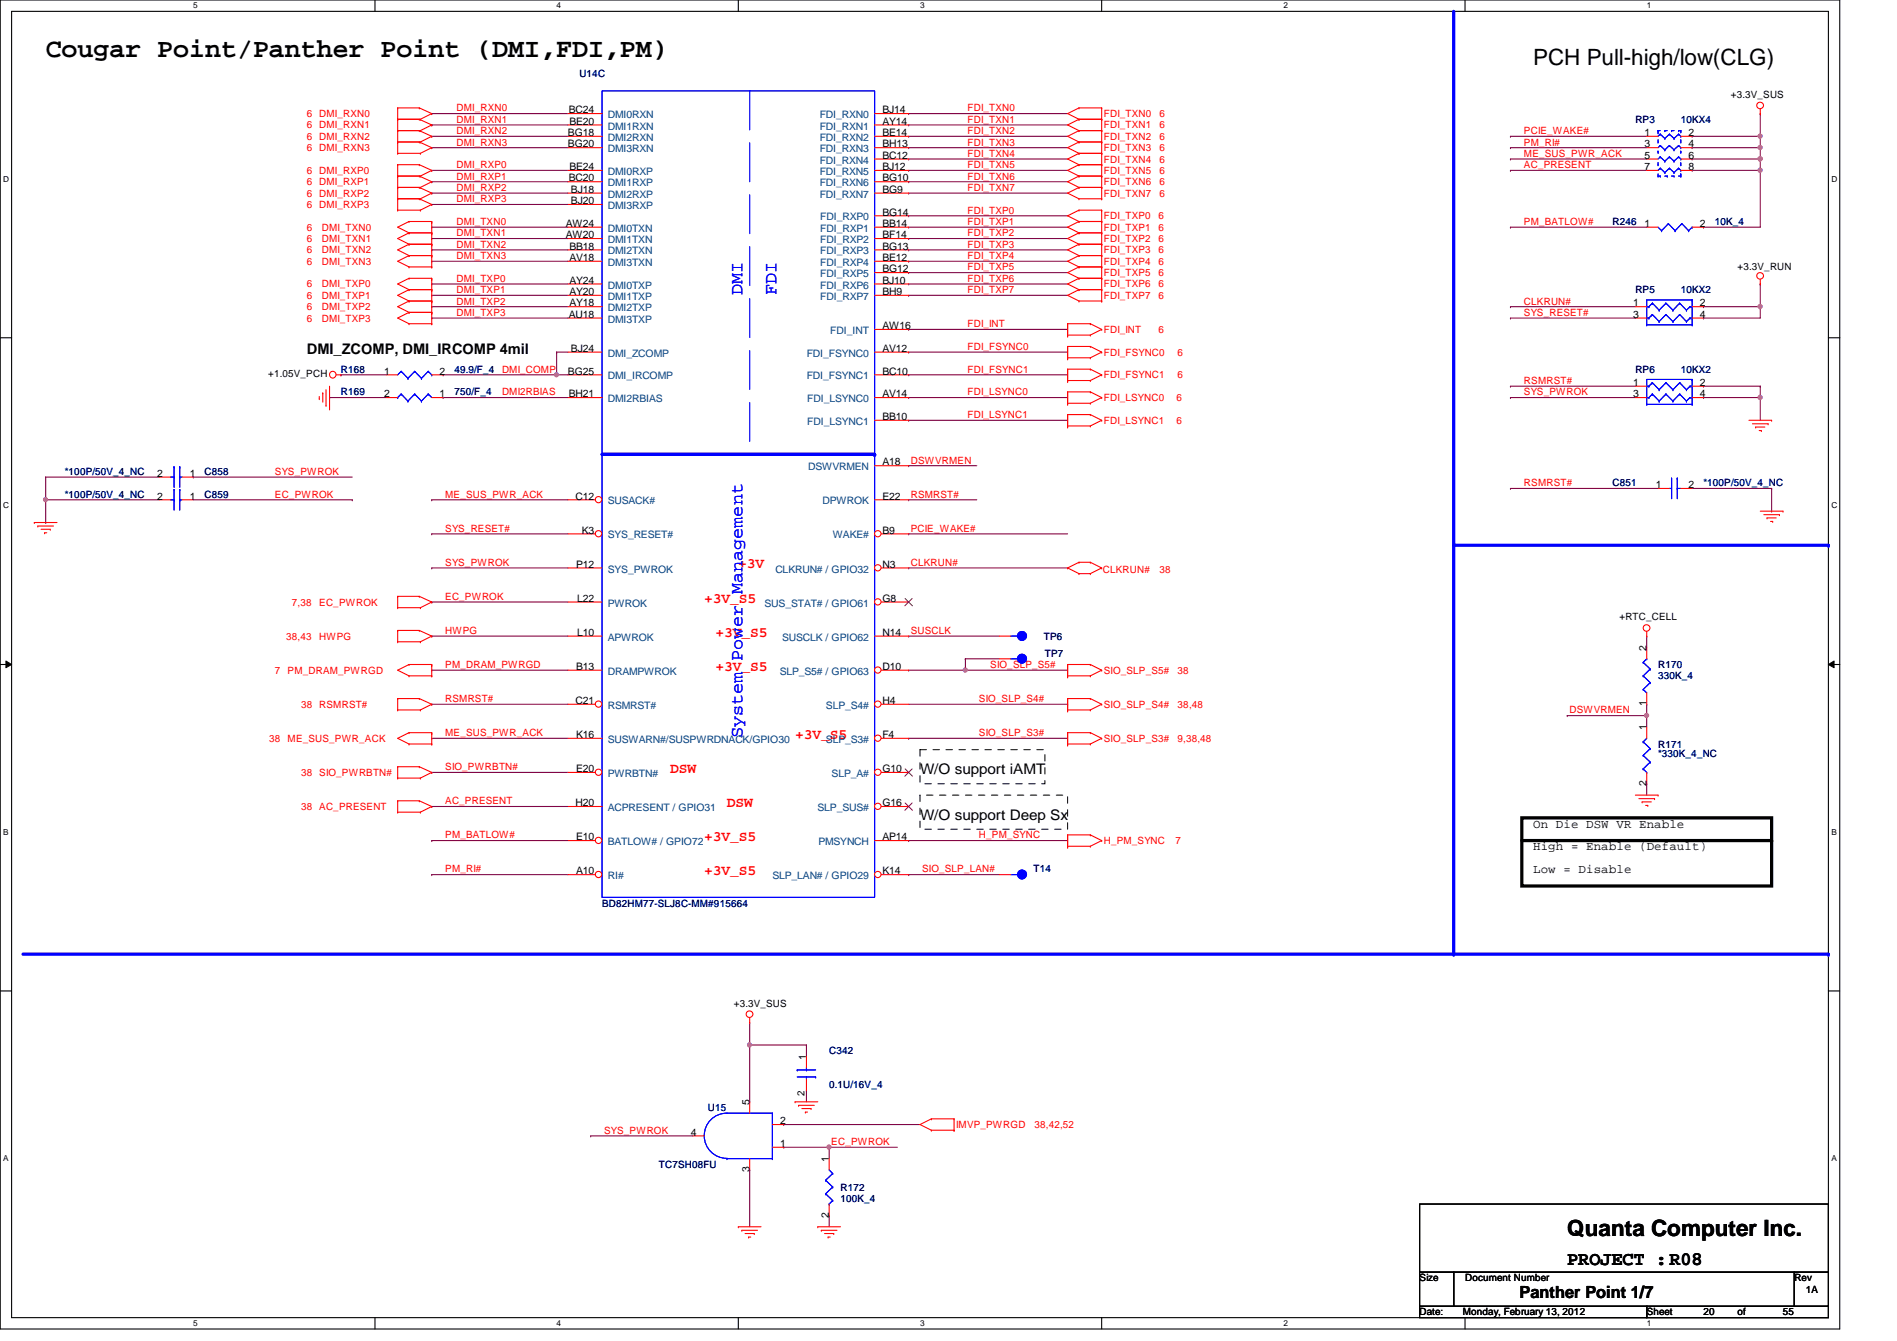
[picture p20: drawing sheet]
<svg xmlns="http://www.w3.org/2000/svg" width="297mm" height="210mm" viewBox="0 0 297 210" stroke-linecap="round" stroke-linejoin="round" font-family="sans-serif">
<defs><g id="words">
<text font-size="4.2" x="7.2" y="8.8">Cougar Point/Panther Point (DMI,FDI,PM)</text>
<g font-size="3.5">
<text x="240.1" y="10.2">PCH Pull-high/low(CLG)</text>
<text x="245.4" y="193.5">Quanta Computer Inc.</text>
</g>
<text font-size="3" x="245.4" y="198.1">PROJECT :R08</text>
<g font-size="2.8" fill="#00f">
<text x="116.2" y="46.2" transform="rotate(-90 116.2 46.2)">DMI</text>
<text x="121.6" y="46.2" transform="rotate(-90 121.6 46.2)">FDI</text>
<text x="116.2" y="115.6" transform="rotate(-90 116.2 115.6)">System Power Management</text>
</g>
<text font-size="2.6" x="238" y="203.2">Panther Point 1/7</text>
<g font-size="2.3">
<text x="48" y="55.5">DMI_ZCOMP, DMI_IRCOMP 4mil</text>
<text x="144.1" y="121.2">W/O support iAMT</text>
<text x="144.1" y="128.3">W/O support Deep Sx</text>
</g>
<g font-size="2.3" fill="#f00">
<text x="115.6" y="89">+3V</text>
<text x="110.3" y="94.3">+3V_S5</text>
<text x="112.1" y="99.7">+3V_S5</text>
<text x="112.1" y="105">+3V_S5</text>
<text x="124.5" y="115.7">+3V_S5</text>
<text x="104.9" y="121">DSW</text>
<text x="110.3" y="131.7">+3V_S5</text>
<text x="113.8" y="126.3">DSW</text>
<text x="110.3" y="137">+3V_S5</text>
</g>
<g font-size="1.9">
<text x="240.1" y="129.5">On Die DSW VR Enable</text>
<text x="240.1" y="133.1">High = Enable (Default)</text>
<text x="240.1" y="136.7">Low = Disable</text>
</g>
<g font-size="1.6" fill="#f00">
<text x="71.5" y="17.4">DMI_RXN0</text>
<text x="151.5" y="17.4">FDI_TXN0</text>
<text x="48" y="18.3">6 DMI_RXN0</text>
<text x="48" y="20.1">6 DMI_RXN1</text>
<text x="48" y="21.9">6 DMI_RXN2</text>
<text x="48" y="23.7">6 DMI_RXN3</text>
<text x="71.5" y="19.2">DMI_RXN1</text>
<text x="71.5" y="21">DMI_RXN2</text>
<text x="71.5" y="22.8">DMI_RXN3</text>
<text x="151.5" y="19.2">FDI_TXN1</text>
<text x="151.5" y="21">FDI_TXN2</text>
<text x="151.5" y="22.8">FDI_TXN3</text>
<text x="172.8" y="18.3">FDI_TXN0</text>
<text x="172.8" y="20.1">FDI_TXN1</text>
<text x="172.8" y="21.9">FDI_TXN2</text>
<text x="172.8" y="23.7">FDI_TXN3</text>
<text x="181.6" y="18.3">6</text>
<text x="181.6" y="20.1">6</text>
<text x="181.6" y="21.9">6</text>
<text x="181.6" y="23.7">6</text>
<text x="238.6" y="22.8">PM_RI#</text>
<text x="238.6" y="21">PCIE_WAKE#</text>
<text x="48" y="27.2">6 DMI_RXP0</text>
<text x="48" y="29">6 DMI_RXP1</text>
<text x="71.5" y="26.3">DMI_RXP0</text>
<text x="71.5" y="28.1">DMI_RXP1</text>
<text x="71.5" y="29.9">DMI_RXP2</text>
<text x="151.5" y="24.6">FDI_TXN4</text>
<text x="151.5" y="26.3">FDI_TXN5</text>
<text x="151.5" y="28.1">FDI_TXN6</text>
<text x="151.5" y="29.9">FDI_TXN7</text>
<text x="172.8" y="25.4">FDI_TXN4</text>
<text x="172.8" y="27.2">FDI_TXN5</text>
<text x="172.8" y="29">FDI_TXN6</text>
<text x="181.6" y="25.4">6</text>
<text x="181.6" y="27.2">6</text>
<text x="181.6" y="29">6</text>
<text x="238.6" y="26.3">AC_PRESENT</text>
<text x="238.6" y="24.6">ME_SUS_PWR_ACK</text>
<text x="48" y="30.8">6 DMI_RXP2</text>
<text x="48" y="32.6">6 DMI_RXP3</text>
<text x="71.5" y="31.7">DMI_RXP3</text>
<text x="71.5" y="35.2">DMI_TXN0</text>
<text x="151.5" y="33.4">FDI_TXP0</text>
<text x="151.5" y="35.2">FDI_TXP1</text>
<text x="172.8" y="30.8">FDI_TXN7</text>
<text x="172.8" y="34.3">FDI_TXP0</text>
<text x="181.4" y="34.3">6</text>
<text x="181.6" y="30.8">6</text>
<text x="238.6" y="35.2">PM_BATLOW#</text>
<text x="48" y="36.1">6</text>
<text x="48" y="37.9">6</text>
<text x="48" y="39.7">6</text>
<text x="48" y="41.4">6</text>
<text x="50.4" y="36.1">DMI_TXN0</text>
<text x="50.4" y="37.9">DMI_TXN1</text>
<text x="50.4" y="39.7">DMI_TXN2</text>
<text x="50.4" y="41.4">DMI_TXN3</text>
<text x="71.5" y="37">DMI_TXN1</text>
<text x="71.5" y="38.8">DMI_TXN2</text>
<text x="71.5" y="40.6">DMI_TXN3</text>
<text x="151.5" y="37">FDI_TXP2</text>
<text x="151.5" y="38.8">FDI_TXP3</text>
<text x="151.5" y="40.6">FDI_TXP4</text>
<text x="172.8" y="36.1">FDI_TXP1</text>
<text x="172.8" y="37.9">FDI_TXP2</text>
<text x="172.8" y="39.7">FDI_TXP3</text>
<text x="172.8" y="41.4">FDI_TXP4</text>
<text x="181.4" y="36.1">6</text>
<text x="181.4" y="37.9">6</text>
<text x="181.4" y="39.7">6</text>
<text x="181.4" y="41.4">6</text>
<text x="48" y="45">6</text>
<text x="48" y="46.8">6</text>
<text x="50.4" y="45">DMI_TXP0</text>
<text x="50.4" y="46.8">DMI_TXP1</text>
<text x="71.5" y="44.1">DMI_TXP0</text>
<text x="71.5" y="45.9">DMI_TXP1</text>
<text x="71.5" y="47.7">DMI_TXP2</text>
<text x="151.5" y="42.3">FDI_TXP5</text>
<text x="151.5" y="44.1">FDI_TXP6</text>
<text x="151.5" y="45.9">FDI_TXP7</text>
<text x="172.8" y="43.2">FDI_TXP5</text>
<text x="172.8" y="45">FDI_TXP6</text>
<text x="172.8" y="46.8">FDI_TXP7</text>
<text x="181.4" y="43.2">6</text>
<text x="181.4" y="45">6</text>
<text x="181.4" y="46.8">6</text>
<text x="238.6" y="47.7">CLKRUN#</text>
<text x="48" y="48.6">6</text>
<text x="48" y="50.3">6</text>
<text x="50.4" y="48.6">DMI_TXP2</text>
<text x="50.4" y="50.3">DMI_TXP3</text>
<text x="71.5" y="49.4">DMI_TXP3</text>
<text x="151.5" y="51.2">FDI_INT</text>
<text x="172.8" y="52.1">FDI_INT</text>
<text x="181.4" y="52.1">6</text>
<text x="238.6" y="49.4">SYS_RESET#</text>
<text x="78.6" y="58.3">DMI_COMP</text>
<text x="151.5" y="54.8">FDI_FSYNC0</text>
<text x="151.5" y="58.3">FDI_FSYNC1</text>
<text x="172.8" y="55.7">FDI_FSYNC0</text>
<text x="172.8" y="59.2">FDI_FSYNC1</text>
<text x="184.4" y="55.7">6</text>
<text x="184.4" y="59.2">6</text>
<text x="78.6" y="61.9">DMI2RBIAS</text>
<text x="151.5" y="61.9">FDI_LSYNC0</text>
<text x="151.5" y="65.4">FDI_LSYNC1</text>
<text x="172.8" y="62.8">FDI_LSYNC0</text>
<text x="184.2" y="62.8">6</text>
<text x="238.6" y="60.1">RSMRST#</text>
<text x="238.6" y="61.9">SYS_PWROK</text>
<text x="172.8" y="66.3">FDI_LSYNC1</text>
<text x="184.2" y="66.3">6</text>
<text x="43" y="74.3">SYS_PWROK</text>
<text x="43" y="77.9">EC_PWROK</text>
<text x="69.7" y="77.9">ME_SUS_PWR_ACK</text>
<text x="142.6" y="77.9">RSMRST#</text>
<text x="142.6" y="72.6">DSWVRMEN</text>
<text x="238.6" y="76.1">RSMRST#</text>
<text x="69.7" y="83.2">SYS_RESET#</text>
<text x="142.6" y="83.2">PCIE_WAKE#</text>
<text x="69.7" y="88.6">SYS_PWROK</text>
<text x="142.6" y="88.6">CLKRUN#</text>
<text x="172.7" y="89.6">CLKRUN#</text>
<text x="181.6" y="89.6">38</text>
<text x="45.7" y="94.8">7,38</text>
<text x="50" y="94.8">EC_PWROK</text>
<text x="69.7" y="93.9">EC_PWROK</text>
<text x="44.8" y="100.1">38,43</text>
<text x="50" y="100.1">HWPG</text>
<text x="69.7" y="99.2">HWPG</text>
<text x="142.6" y="99.2">SUSCLK</text>
<text x="43" y="105.5">7</text>
<text x="45" y="105.5">PM_DRAM_PWRGD</text>
<text x="69.7" y="104.6">PM_DRAM_PWRGD</text>
<text x="155.1" y="104.6">SIO_SLP_S5#</text>
<text x="172.8" y="105.5">SIO_SLP_S5#</text>
<text x="184.4" y="105.5">38</text>
<text x="47.2" y="110.8">38 RSMRST#</text>
<text x="69.7" y="109.9">RSMRST#</text>
<text x="153.3" y="109.9">SIO_SLP_S4#</text>
<text x="172.8" y="110.8">SIO_SLP_S4#</text>
<text x="184.4" y="110.8">38,48</text>
<text x="245.7" y="111.7">DSWVRMEN</text>
<text x="42.2" y="116.1">38</text>
<text x="45" y="116.1">ME_SUS_PWR_ACK</text>
<text x="69.7" y="115.2">ME_SUS_PWR_ACK</text>
<text x="153.3" y="115.2">SIO_SLP_S3#</text>
<text x="172.8" y="116.1">SIO_SLP_S3#</text>
<text x="184.4" y="116.1">9,38,48</text>
<text x="47.2" y="121.5">38 SIO_PWRBTN#</text>
<text x="69.7" y="125.9">AC_PRESENT</text>
<text x="69.7" y="120.6">SIO_PWRBTN#</text>
<text x="47.2" y="126.8">38 AC_PRESENT</text>
<text x="69.7" y="131.2">PM_BATLOW#</text>
<text x="153.3" y="131.2">H_PM_SYNC</text>
<text x="69.7" y="136.6">PM_RI#</text>
<text x="144.4" y="136.6">SIO_SLP_LAN#</text>
<text x="172.8" y="132.1">H_PM_SYNC</text>
<text x="184.1" y="132.1">7</text>
<text x="94.6" y="177.5">SYS_PWROK</text>
<text x="130.2" y="179.2">EC_PWROK</text>
<text x="149.7" y="176.6">IMVP_PWRGD</text>
<text x="162" y="176.6">38,42,52</text>
</g>
<g font-size="1.6">
<text x="89.1" y="17.7">BC24</text>
<text x="138.2" y="17.7">BJ14</text>
<text x="271" y="15.3">+3.3V_SUS</text>
<text x="88.9" y="21.3">BG18</text>
<text x="88.9" y="23.1">BG20</text>
<text x="89.2" y="19.5">BE20</text>
<text x="138.2" y="19.5">AY14</text>
<text x="138.2" y="21.3">BE14</text>
<text x="138.2" y="23.1">BH13</text>
<text x="257.5" y="21.3">1</text>
<text x="257.5" y="23.1">3</text>
<text x="264.4" y="21.3">2</text>
<text x="264.4" y="23.1">4</text>
<text x="89.1" y="28.4">BC20</text>
<text x="89.2" y="26.6">BE24</text>
<text x="138.2" y="24.8">BC12</text>
<text x="138.2" y="26.6">BJ12</text>
<text x="138.2" y="28.4">BG10</text>
<text x="257.5" y="24.8">5</text>
<text x="257.5" y="26.6">7</text>
<text x="264.4" y="24.8">6</text>
<text x="264.4" y="26.6">8</text>
<text x="88.6" y="35.5">AW24</text>
<text x="89.4" y="30.2">BJ18</text>
<text x="89.4" y="32">BJ20</text>
<text x="138.2" y="30.2">BG9</text>
<text x="138.2" y="33.7">BG14</text>
<text x="138.2" y="35.5">BB14</text>
<text x="257.5" y="35.5">1</text>
<text x="266.2" y="35.5">2</text>
<text x="88.6" y="37.3">AW20</text>
<text x="89.2" y="39.1">BB18</text>
<text x="89.2" y="40.9">AV18</text>
<text x="138.2" y="37.3">BF14</text>
<text x="138.2" y="39.1">BG13</text>
<text x="138.2" y="40.9">BE12</text>
<text x="89.2" y="44.4">AY24</text>
<text x="89.2" y="46.2">AY20</text>
<text x="89.2" y="48">AY18</text>
<text x="138.2" y="42.6">BG12</text>
<text x="138.2" y="44.4">BJ10</text>
<text x="138.2" y="46.2">BH9</text>
<text x="255.7" y="48">1</text>
<text x="266.2" y="48">2</text>
<text x="272.1" y="42.3">+3.3V_RUN</text>
<text x="89.1" y="49.7">AU18</text>
<text x="138.2" y="51.5">AW16</text>
<text x="255.7" y="49.7">3</text>
<text x="266.2" y="49.7">4</text>
<text x="42" y="59.1">+1.05V_PCH</text>
<text x="60.2" y="58.6">1</text>
<text x="68.8" y="58.6">2</text>
<text x="88.9" y="58.6">BG25</text>
<text x="89.4" y="55.1">BJ24</text>
<text x="138.2" y="55.1">AV12</text>
<text x="138.2" y="58.6">BC10</text>
<text x="60.2" y="62.2">2</text>
<text x="68.8" y="62.2">1</text>
<text x="89.1" y="62.2">BH21</text>
<text x="138.2" y="62.2">AV14</text>
<text x="138.2" y="65.7">BB10</text>
<text x="255.7" y="60.4">1</text>
<text x="255.7" y="62.2">3</text>
<text x="266.2" y="60.4">2</text>
<text x="266.2" y="62.2">4</text>
<text x="24.6" y="74.6">2</text>
<text x="29.7" y="74.6">1</text>
<text x="138.2" y="72.9">A18</text>
<text x="259.3" y="76.4">1</text>
<text x="264.4" y="76.4">2</text>
<text x="24.6" y="78.2">2</text>
<text x="29.7" y="78.2">1</text>
<text x="90.1" y="78.2">C12</text>
<text x="91.1" y="83.5">K3</text>
<text x="138.2" y="83.5">B9</text>
<text x="138.2" y="78.2">E22</text>
<text x="90.2" y="88.9">P12</text>
<text x="138.2" y="88.9">N3</text>
<text x="90.4" y="94.2">L22</text>
<text x="138.2" y="94.2">G8</text>
<text x="90.4" y="99.5">L10</text>
<text x="138.2" y="99.5">N14</text>
<text x="253.6" y="97.1">+RTC_CELL</text>
<text x="257.8" y="101.9" transform="rotate(-90 257.8 101.9)">2</text>
<text x="90.2" y="104.9">B13</text>
<text x="138.2" y="104.9">D10</text>
<text x="90.1" y="110.2">C21</text>
<text x="138.2" y="110.2">H4</text>
<text x="257.8" y="110.6" transform="rotate(-90 257.8 110.6)">1</text>
<text x="90.2" y="115.5">K16</text>
<text x="138.2" y="115.5">F4</text>
<text x="257.8" y="114.3" transform="rotate(-90 257.8 114.3)">1</text>
<text x="90.2" y="120.9">E20</text>
<text x="138.2" y="120.9">G10</text>
<text x="257.8" y="123" transform="rotate(-90 257.8 123)">2</text>
<text x="90.1" y="126.2">H20</text>
<text x="90.2" y="131.5">E10</text>
<text x="138.2" y="131.5">AP14</text>
<text x="138.2" y="126.2">G16</text>
<text x="90.2" y="136.9">A10</text>
<text x="138.2" y="136.9">K14</text>
<text x="114.9" y="157.6">+3.3V_SUS</text>
<text x="126.2" y="165.9" transform="rotate(-90 126.2 165.9)">1</text>
<text x="117.3" y="173" transform="rotate(-90 117.3 173)">5</text>
<text x="126" y="171.6" transform="rotate(-90 126 171.6)">2</text>
<text x="108.2" y="177.8">4</text>
<text x="122.2" y="176">2</text>
<text x="122.2" y="179.5">1</text>
<text x="117.3" y="183.5" transform="rotate(-90 117.3 183.5)">3</text>
<text x="129.8" y="181.9" transform="rotate(-90 129.8 181.9)">1</text>
<text x="129.8" y="190.6" transform="rotate(-90 129.8 190.6)">2</text>
<text x="222.3" y="200.6">Size</text>
<text x="229.4" y="200.6">Document Number</text>
<text x="281" y="200.6">Rev</text>
<text x="282.7" y="202.4">1A</text>
<text x="222.3" y="205.9">Date:</text>
<text x="229.1" y="205.9">Monday, February 13, 2012</text>
<text x="257.8" y="205.9">Sheet</text>
<text x="266.7" y="205.9">20</text>
<text x="272.1" y="205.9">of</text>
<text x="279.2" y="205.9">55</text>
</g>
<g font-size="1.6" fill="#000080">
<text x="90.7" y="12.1">U14C</text>
<text x="256.1" y="19.2">RP3</text>
<text x="263.2" y="19.2">10KX4</text>
<text x="252.5" y="35.2">R246</text>
<text x="268.5" y="35.2">10K_4</text>
<text x="256.1" y="45.9">RP5</text>
<text x="263.2" y="45.9">10KX2</text>
<text x="53.4" y="58.3">R168</text>
<text x="71.2" y="58.3">49.9/F_4</text>
<text x="256.1" y="58.3">RP6</text>
<text x="263.2" y="58.3">10KX2</text>
<text x="53.4" y="61.9">R169</text>
<text x="71.2" y="61.9">750/F_4</text>
<text x="10.2" y="77.9">*100P/50V_4_NC</text>
<text x="10.2" y="74.3">*100P/50V_4_NC</text>
<text x="32" y="77.9">C859</text>
<text x="32" y="74.3">C858</text>
<text x="252.5" y="76.1">C851</text>
<text x="266.7" y="76.1">*100P/50V_4_NC</text>
<text x="163.4" y="100.1">TP6</text>
<text x="163.6" y="102.8">TP7</text>
<text x="259.6" y="104.6">R170</text>
<text x="259.6" y="106.3">330K_4</text>
<text x="259.6" y="117">R171</text>
<text x="259.6" y="118.4">*330K_4_NC</text>
<text x="161.8" y="136.6">T14</text>
<text x="94.3" y="141.9">BD82HM77-SLJ8C-MM#915664</text>
<text x="129.8" y="165">C342</text>
<text x="110.8" y="173.9">U15</text>
<text x="129.8" y="170.3">0.1U/16V_4</text>
<text x="103.2" y="182.8">TC7SH08FU</text>
<text x="131.6" y="186.4">R172</text>
<text x="131.6" y="188.1">100K_4</text>
</g>
<g font-size="1.6" fill="#004080">
<text x="95.2" y="18.5">DMI0RXN</text>
<text x="95.2" y="20.3">DMI1RXN</text>
<text x="95.2" y="22.1">DMI2RXN</text>
<text x="95.2" y="23.8">DMI3RXN</text>
<text x="128.4" y="18.5">FDI_RXN0</text>
<text x="128.4" y="20.3">FDI_RXN1</text>
<text x="128.4" y="22.1">FDI_RXN2</text>
<text x="128.4" y="23.8">FDI_RXN3</text>
<text x="95.2" y="27.4">DMI0RXP</text>
<text x="95.2" y="29.2">DMI1RXP</text>
<text x="128.4" y="25.6">FDI_RXN4</text>
<text x="128.4" y="27.4">FDI_RXN5</text>
<text x="128.4" y="29.2">FDI_RXN6</text>
<text x="95.2" y="30.9">DMI2RXP</text>
<text x="95.2" y="32.7">DMI3RXP</text>
<text x="128.4" y="30.9">FDI_RXN7</text>
<text x="128.4" y="34.5">FDI_RXP0</text>
<text x="95.2" y="36.3">DMI0TXN</text>
<text x="95.2" y="38.1">DMI1TXN</text>
<text x="95.2" y="39.8">DMI2TXN</text>
<text x="95.2" y="41.6">DMI3TXN</text>
<text x="128.4" y="36.3">FDI_RXP1</text>
<text x="128.4" y="38.1">FDI_RXP2</text>
<text x="128.4" y="39.8">FDI_RXP3</text>
<text x="128.4" y="41.6">FDI_RXP4</text>
<text x="95.2" y="45.2">DMI0TXP</text>
<text x="95.2" y="46.9">DMI1TXP</text>
<text x="128.4" y="43.4">FDI_RXP5</text>
<text x="128.4" y="45.2">FDI_RXP6</text>
<text x="128.4" y="46.9">FDI_RXP7</text>
<text x="95.2" y="48.7">DMI2TXP</text>
<text x="95.2" y="50.5">DMI3TXP</text>
<text x="130" y="52.3">FDI_INT</text>
<text x="95.2" y="55.8">DMI_ZCOMP</text>
<text x="95.2" y="59.4">DMI_IRCOMP</text>
<text x="126.3" y="55.8">FDI_FSYNC0</text>
<text x="126.3" y="59.4">FDI_FSYNC1</text>
<text x="95.2" y="62.9">DMI2RBIAS</text>
<text x="126.4" y="62.9">FDI_LSYNC0</text>
<text x="126.4" y="66.5">FDI_LSYNC1</text>
<text x="126.5" y="73.6">DSWVRMEN</text>
<text x="95.2" y="79">SUSACK#</text>
<text x="128.8" y="79">DPWROK</text>
<text x="95.2" y="84.3">SYS_RESET#</text>
<text x="95.2" y="89.6">SYS_PWROK</text>
<text x="121.4" y="89.6">CLKRUN# / GPIO32</text>
<text x="130.4" y="84.3">WAKE#</text>
<text x="95.2" y="95">PWROK</text>
<text x="119.7" y="95">SUS_STAT# / GPIO61</text>
<text x="95.2" y="100.3">APWROK</text>
<text x="122.5" y="100.3">SUSCLK / GPIO62</text>
<text x="95.2" y="105.6">DRAMPWROK</text>
<text x="122.1" y="105.6">SLP_S5# / GPIO63</text>
<text x="95.2" y="111">RSMRST#</text>
<text x="129.3" y="111">SLP_S4#</text>
<text x="95.2" y="116.3">SUSWARN#/SUSPWRDNACK/GPIO30</text>
<text x="129.3" y="116.3">SLP_S3#</text>
<text x="95.2" y="121.6">PWRBTN#</text>
<text x="130.2" y="121.6">SLP_A#</text>
<text x="95.2" y="127">ACPRESENT / GPIO31</text>
<text x="128" y="127">SLP_SUS#</text>
<text x="95.2" y="137.6">RI#</text>
<text x="95.2" y="132.3">BATLOW# / GPIO72</text>
<text x="120.9" y="137.6">SLP_LAN# / GPIO29</text>
<text x="128.1" y="132.3">PMSYNCH</text>
</g>
<g font-size="1.3">
<text x="30.3" y="1.3">5</text>
<text x="87.2" y="1.3">4</text>
<text x="144.1" y="1.3">3</text>
<text x="201" y="1.3">2</text>
<text x="257.8" y="1.3">1</text>
<text x=".5" y="28.4">D</text>
<text x="286.8" y="28.4">D</text>
<text x=".5" y="79.5">C</text>
<text x="286.8" y="79.5">C</text>
<text x=".5" y="130.7">B</text>
<text x="286.8" y="130.7">B</text>
<text x=".5" y="181.8">A</text>
<text x="286.8" y="181.8">A</text>
<text x="30.3" y="207.6">5</text>
<text x="87.2" y="207.6">4</text>
<text x="144.1" y="207.6">3</text>
<text x="201" y="207.6">2</text>
<text x="257.8" y="207.6">1</text>
</g>
</g></defs>
<path d="M0 0h288.1v208h-288.1zM1.8 1.8h284.5v204.4h-284.5z" fill="none" stroke="#000" stroke-width=".17"/>
<g fill="#fff">
<path d="M30.3 .2h.6v1.4h-.6z"/>
<path d="M30.3 206.4h.6v1.4h-.6z"/>
</g>
<path d="M58.7 0v1.8M58.7 206.2v1.8" fill="none" stroke="#000" stroke-width=".17"/>
<g fill="#fff">
<path d="M87.2 .2h.6v1.4h-.6z"/>
<path d="M87.2 206.4h.6v1.4h-.6z"/>
</g>
<path d="M115.6 0v1.8M115.6 206.2v1.8" fill="none" stroke="#000" stroke-width=".17"/>
<g fill="#fff">
<path d="M144.1 .2h.6v1.4h-.6z"/>
<path d="M144.1 206.4h.6v1.4h-.6z"/>
</g>
<path d="M172.5 0v1.8M172.5 206.2v1.8" fill="none" stroke="#000" stroke-width=".17"/>
<g fill="#fff">
<path d="M201 .2h.6v1.4h-.6z"/>
<path d="M201 206.4h.6v1.4h-.6z"/>
</g>
<path d="M229.4 0v1.8M229.4 206.2v1.8" fill="none" stroke="#000" stroke-width=".17"/>
<g fill="#fff">
<path d="M257.8 .2h.7v1.4h-.7z"/>
<path d="M257.8 206.4h.7v1.4h-.7z"/>
<path d="M.5 27.3h.9v1.4h-.9z"/>
<path d="M286.8 27.3h.9v1.4h-.9z"/>
<path d="M.5 78.4h.9v1.4h-.9z"/>
<path d="M286.8 78.4h.9v1.4h-.9z"/>
</g>
<path d="M0 52.9h1.8M286.3 52.9h1.8" fill="none" stroke="#000" stroke-width=".17"/>
<g fill="#fff">
<path d="M.5 129.5h.8v1.4h-.8z"/>
<path d="M286.8 129.5h.8v1.4h-.8z"/>
</g>
<path d="M0 104h1.8M286.3 104h1.8" fill="none" stroke="#000" stroke-width=".17"/>
<path d="M.9 103.5l.9 .5-.9 .5zM286.3 104l.9-.5v1z" fill="#000"/>
<path d="M.9 103.5l.9 .5-.9 .5zM286.3 104l.9-.5v1z" fill="none" stroke="#000" stroke-width=".16"/>
<g fill="#fff">
<path d="M.5 180.6h.8v1.4h-.8z"/>
<path d="M286.8 180.6h.8v1.4h-.8z"/>
</g>
<path d="M0 155.1h1.8M286.3 155.1h1.8" fill="none" stroke="#000" stroke-width=".17"/>
<path d="M51.6 62.2h.1M51.6 62.2h8.9M257.8 99.6h.1M257.8 99.6v1.7M245.4 112h.1M245.4 112h12.4M257.8 112h.1M257.8 112v1.8" fill="none" stroke="#800040" stroke-width=".17"/>
<circle cx="257.8" cy="112" r=".32" fill="#f0f"/>
<circle cx="257.8" cy="112" r=".32" fill="none" stroke="#f0f" stroke-width=".17"/>
<g fill="none" stroke="#800040" stroke-width=".17">
<path d="M236.5 48h.1M236.5 48h19.6M266.7 48h.1M275.6 44.4h.1M275.6 44.4v3.6h-8.9M67.6 78.2h.1M67.6 78.2h21.3M236.5 60.5h.1M236.5 60.5h19.6M266.7 60.5h.1M266.7 60.5h8.9M142.3 83.6h.1"/>
<path d="M142.3 88.9h.1M142.3 83.6h24.9M142.3 88.9h24.9M257.8 110.2h.1M257.8 110.2v1.8M67.6 126.2h.1M67.6 126.2h21.3M142.3 131.6h.1M142.3 131.6h24.9M257.8 122.7h.1M257.8 122.7v1.8M122.7 179.6h.1"/>
<path d="M122.7 179.6h17.8M129.8 179.6h.1M129.8 190.2h.1M129.8 190.2v1.8"/>
</g>
<circle cx="129.8" cy="179.6" r=".32" fill="#f0f"/>
<circle cx="129.8" cy="179.6" r=".32" fill="none" stroke="#f0f" stroke-width=".17"/>
<g fill="none" stroke="#800040" stroke-width=".17">
<path d="M67.6 17.8h.1M67.6 19.6h.1M67.6 17.8h21.3M67.6 19.6h21.3M275.6 17.8h.1M275.6 17.8v3.5h-10.6M67.6 26.7h.1M67.6 28.4h.1M67.6 30.2h.1M67.6 32h.1M67.6 35.6h.1M67.6 37.3h.1"/>
<path d="M67.6 39.1h.1M67.6 21.3h.1M67.6 23.1h.1M67.6 26.7h21.3M67.6 28.4h21.3M67.6 30.2h21.3M67.6 32h21.3M67.6 35.6h21.3M67.6 37.3h21.3M67.6 39.1h21.3M67.6 21.3h21.3M67.6 23.1h21.3"/>
<path d="M236.5 23.1h.1M236.5 35.6h.1M236.5 21.3h.1M236.5 35.6h21.3M236.5 21.3h21.3M236.5 23.1h21.3M265 24.9h.1M265 26.7h.1M265 21.3h.1M265 23.1h.1M265 23.1h10.6M265 24.9h10.6"/>
<path d="M266.7 35.6h.1M266.7 35.6h8.9M275.6 24.9h.1M275.6 24.9v1.8h-10.6M67.6 40.9h.1M67.6 44.4h.1M67.6 46.2h.1M67.6 48h.1M67.6 49.8h.1M67.6 40.9h21.3M67.6 44.4h21.3M67.6 46.2h21.3"/>
<path d="M67.6 48h21.3M67.6 49.8h21.3M142.3 78.2h.1M142.3 78.2h10.6M142.3 99.6h.1M142.3 99.6h14.2M142.3 115.6h.1M142.3 115.6h24.9M67.6 136.9h.1M67.6 136.9h21.3M92.5 177.8h.1M92.5 177.8h16"/>
<path d="M117.4 163.6h.1M117.4 163.6h8.9M126.3 170.7h.1M126.3 170.7v1.8M129.8 179.6h.1M129.8 179.6v1.8M117.4 183.1h.1M117.4 183.1v8.9"/>
</g>
<circle cx="275.6" cy="24.9" r=".32" fill="#f0f"/>
<circle cx="275.6" cy="24.9" r=".32" fill="none" stroke="#f0f" stroke-width=".17"/>
<g fill="none" stroke="#800040" stroke-width=".17">
<path d="M236.5 26.7h.1M236.5 24.9h.1M236.5 26.7h21.3M236.5 24.9h21.3M53.4 58.7h.1M53.4 58.7h7.1M87.2 55.1h.1M87.2 58.7h.1M87.2 58.7h1.7M87.2 55.1h1.7M87.2 55.1v3.6M69.4 62.2h.1"/>
<path d="M69.4 62.2h19.5M142.3 72.9h.1M142.3 72.9h10.6M67.6 104.9h.1M67.6 110.2h.1M67.6 115.6h.1M67.6 104.9h21.3M67.6 110.2h21.3M67.6 115.6h21.3"/>
</g>
<circle cx="87.1" cy="58.6" r=".32" fill="#f0f"/>
<circle cx="87.1" cy="58.6" r=".32" fill="none" stroke="#f0f" stroke-width=".17"/>
<path d="M69.4 58.7h.1M69.4 58.7h17.8M275.6 62.2h.1M275.6 62.2v3.6M67.6 131.6h.1M67.6 131.6h21.3" fill="none" stroke="#800040" stroke-width=".17"/>
<circle cx="275.6" cy="62.2" r=".32" fill="#f0f"/>
<circle cx="275.6" cy="62.2" r=".32" fill="none" stroke="#f0f" stroke-width=".17"/>
<g fill="none" stroke="#800040" stroke-width=".17">
<path d="M142.3 17.8h.1M142.3 19.6h.1M142.3 17.8h24.9M142.3 19.6h24.9M142.3 33.8h.1M142.3 21.3h.1M142.3 23.1h.1M142.3 24.9h.1M142.3 26.7h.1M142.3 28.4h.1M142.3 30.2h.1M142.3 35.6h.1"/>
<path d="M142.3 37.3h.1M142.3 39.1h.1M142.3 33.8h24.9M142.3 21.3h24.9M142.3 23.1h24.9M142.3 24.9h24.9M142.3 26.7h24.9M142.3 28.4h24.9M142.3 30.2h24.9M142.3 35.6h24.9M142.3 37.3h24.9M142.3 39.1h24.9"/>
<path d="M142.3 40.9h.1M142.3 42.7h.1M142.3 44.4h.1M142.3 46.2h.1M142.3 51.6h.1M142.3 55.1h.1M142.3 58.7h.1M142.3 40.9h24.9M142.3 42.7h24.9M142.3 44.4h24.9M142.3 46.2h24.9M142.3 51.6h24.9"/>
<path d="M142.3 55.1h24.9M142.3 58.7h24.9M236.5 49.8h.1M236.5 49.8h19.6M266.7 49.8h.1M275.6 48h.1M275.6 48v1.8h-8.9M142.3 62.2h.1M142.3 65.8h.1M142.3 62.2h24.9M142.3 65.8h24.9M236.5 62.2h.1"/>
<path d="M236.5 62.2h19.6M266.7 62.2h.1M275.6 60.5h.1M275.6 60.5v1.7h-8.9M67.6 88.9h.1M67.6 99.6h.1M67.6 94.2h.1M67.6 88.9h21.3M67.6 99.6h21.3M67.6 94.2h21.3M67.6 120.9h.1M67.6 120.9h21.3"/>
<path d="M142.3 136.9h.1M142.3 136.9h14.2M122.7 176h.1M122.7 176h21.4M126.3 163.6h.1M126.3 163.6v1.8"/>
</g>
<circle cx="275.6" cy="48" r=".32" fill="#f0f"/>
<circle cx="275.6" cy="48" r=".32" fill="none" stroke="#f0f" stroke-width=".17"/>
<path d="M67.6 83.6h.1M67.6 83.6h21.3M151.2 104.9h.1M151.2 104.9h16" fill="none" stroke="#800040" stroke-width=".17"/>
<circle cx="151.1" cy="104.9" r=".32" fill="#f0f"/>
<circle cx="151.1" cy="104.9" r=".32" fill="none" stroke="#f0f" stroke-width=".17"/>
<path d="M275.6 21.3h.1M275.6 21.3v1.8" fill="none" stroke="#800040" stroke-width=".17"/>
<circle cx="275.6" cy="21.3" r=".32" fill="#f0f"/>
<circle cx="275.6" cy="21.3" r=".32" fill="none" stroke="#f0f" stroke-width=".17"/>
<path d="M275.6 23.1h.1M275.6 23.1v1.8" fill="none" stroke="#800040" stroke-width=".17"/>
<circle cx="275.6" cy="24.9" r=".32" fill="#f0f"/>
<circle cx="275.6" cy="24.9" r=".32" fill="none" stroke="#f0f" stroke-width=".17"/>
<circle cx="275.6" cy="23.1" r=".32" fill="#f0f"/>
<circle cx="275.6" cy="23.1" r=".32" fill="none" stroke="#f0f" stroke-width=".17"/>
<path d="M275.6 26.7h.1M275.6 26.7v8.9" fill="none" stroke="#800040" stroke-width=".17"/>
<circle cx="275.6" cy="26.6" r=".32" fill="#f0f"/>
<circle cx="275.6" cy="26.6" r=".32" fill="none" stroke="#f0f" stroke-width=".17"/>
<path d="M117.4 163.6h.1M117.4 160v3.6" fill="none" stroke="#800040" stroke-width=".17"/>
<circle cx="117.4" cy="163.5" r=".32" fill="#f0f"/>
<circle cx="117.4" cy="163.5" r=".32" fill="none" stroke="#f0f" stroke-width=".17"/>
<g fill="none" stroke="#800040" stroke-width=".17">
<path d="M7.2 74.7h.1M7.2 78.2h.1M7.2 74.7h17.7M7.2 74.7v3.5M30.3 74.7h.1M30.3 74.7h24.9M236.5 76.5h.1M236.5 76.5h23.1M265 76.5h12.4M277.4 76.5h.1M277.4 76.5v3.5M277.4 80h.1"/>
<path d="M142.3 104.9h.1M142.3 110.2h24.9M151.2 103.1h.1M151.2 103.1h5.3M151.2 103.1v1.8h-8.9M167.2 110.2h.1M117.4 172.5h.1M117.4 163.6v8.9"/>
</g>
<circle cx="7.1" cy="78.2" r=".32" fill="#f0f"/>
<circle cx="7.1" cy="78.2" r=".32" fill="none" stroke="#f0f" stroke-width=".17"/>
<path d="M7.2 78.2h.1M7.2 78.2h17.7M7.2 78.2v3.6M30.3 78.2h24.9M55.2 78.2h.1M7.2 81.8h.1" fill="none" stroke="#800040" stroke-width=".17"/>
<g fill="none" stroke="#f00" stroke-width=".17">
<path d="M62.3 16.9h.1M62.3 18.7h.1M62.3 16.9h3.4M62.3 18.7h3.5M62.3 16.9v7.1M65.7 16.9h.1M65.7 18.7h.1M65.7 16.9l1.9 .9M65.7 18.7l1.9 .9M65.8 18.7h.1M67.6 17.8h.1M67.6 19.6h.1"/>
<path d="M67.6 17.8l-1.8 .9M67.6 19.6l-1.8 .8M168.9 16.9h.1M168.9 18.7h.1M168.9 16.9h3.6M168.9 18.7h3.6M168.9 16.9l-1.7 .9 1.7 .9M168.9 18.7l-1.7 .9 1.7 .8M172.5 16.9h.1M172.5 18.7h.1M172.5 16.9v14.2M275.6 17.8h.1"/>
<path d="M275.6 17.1v.7M62.3 20.4h.1M62.3 22.2h.1M62.3 24h.1M62.3 25.8h.1M62.3 27.6h.1M62.3 29.3h.1M62.3 31.1h.1M62.3 32.9h.1M62.3 25.8v7.1M62.3 20.4h3.5M62.3 22.2h3.5"/>
<path d="M62.3 24h3.5M62.3 25.8h3.4M62.3 27.6h3.5M62.3 29.3h3.5M62.3 31.1h3.5M62.3 32.9h3.5M64 34.7h.1M64 36.4h.1M64 38.2h.1M64 34.7l-1.7 .9 1.7 .8M64 34.7h3.6M64 36.4h3.6"/>
<path d="M64 36.4l-1.7 .9 1.7 .9M64 38.2h3.6M64 38.2l-1.7 .9 1.7 .9M65.7 20.4h.1M65.7 22.2h.1M65.7 25.8h.1M65.7 27.6h.1M65.7 29.3h.1M65.7 31.1h.1M65.7 20.4l1.9 .9M65.7 22.2l1.9 .9M65.7 25.8l1.9 .9"/>
<path d="M65.7 27.6l1.9 .8M65.7 29.3l1.9 .9M65.7 31.1l1.9 .9M65.8 20.4h.1M65.8 22.2h.1M65.8 24h.1M65.8 27.6h.1M65.8 29.3h.1M65.8 31.1h.1M65.8 32.9h.1M67.6 21.3h.1M67.6 23.1h.1"/>
<path d="M67.6 26.7h.1M67.6 28.4h.1M67.6 30.2h.1M67.6 32h.1M67.6 34.7h.1M67.6 36.4h.1M67.6 34.8h.1M67.6 38.2h.1M67.6 36.6h.1M67.6 38.4h.1M67.6 21.3l-1.8 .9M67.6 23.1l-1.8 .9"/>
<path d="M67.6 26.7l-1.8 .9M67.6 28.4l-1.8 .9M67.6 30.2l-1.8 .9M67.6 32l-1.8 .9M67.6 34.7v7.1M168.9 20.4h.1M168.9 22.2h.1M168.9 24h.1M168.9 25.8h.1M168.9 27.6h.1M168.9 29.3h.1M168.9 31.1h.1"/>
<path d="M168.9 32.9h.1M168.9 34.7h.1M168.9 36.4h.1M168.9 38.2h.1M168.9 20.4h3.6M168.9 22.2h3.6M168.9 24h3.6M168.9 25.8h3.6M168.9 27.6h3.6M168.9 29.3h3.6M168.9 31.1h3.6M168.9 32.9h3.6"/>
<path d="M168.9 34.7h3.6M168.9 36.4h3.6M168.9 38.2h3.6M168.9 20.4l-1.7 .9 1.7 .9M168.9 22.2l-1.7 .9 1.7 .9M168.9 24l-1.7 .9 1.7 .9M168.9 25.8l-1.7 .9 1.7 .9M168.9 27.6l-1.7 .8 1.7 .9M168.9 29.3l-1.7 .9 1.7 .9M168.9 32.9l-1.7 .9 1.7 .9M168.9 34.7l-1.7 .9 1.7 .8M168.9 36.4l-1.7 .9 1.7 .9"/>
<path d="M168.9 38.2l-1.7 .9 1.7 .9M172.5 20.4h.1M172.5 22.2h.1M172.5 24h.1M172.5 25.8h.1M172.5 27.6h.1M172.5 29.3h.1M172.5 31.1h.1M172.5 32.9h.1M172.5 34.7h.1M172.5 36.4h.1M172.5 38.2h.1"/>
<path d="M172.5 32.9v14.2M52.7 58.7h.7M53.4 58.7h.1M64 40h.1M64 41.8h.1M64 43.6h.1M64 45.3h.1M64 47.1h.1M64 48.9h.1M64 50.7h.1M64 40h3.6M64 40l-1.7 .9 1.7 .9"/>
<path d="M64 41.8h3.6M64 43.6l-1.7 .8 1.7 .9M64 43.6h3.6M64 45.3h3.6M64 45.3l-1.7 .9 1.7 .9M64 47.1h3.6M64 47.1l-1.7 .9 1.7 .9M64 48.9h3.6M64 48.9l-1.7 .9 1.7 .9M64 50.7h3.6M67.6 40h.1M67.6 41.8h.1"/>
<path d="M67.6 40.2h.1M67.6 43.6h.1M67.6 45.3h.1M67.6 43.7h.1M67.6 47.1h.1M67.6 45.5h.1M67.6 48.9h.1M67.6 47.3h.1M67.6 50.7h.1M67.6 49.1h.1M67.6 43.6v7.1M167.2 52.6h.1"/>
<path d="M167.2 52.5h.1M167.2 50.7h.1M167.2 56.2h.1M167.2 56h.1M167.2 54.2h.1M167.2 59.7h.1M167.2 59.6h.1M167.2 57.8h.1M167.2 50.7h3.5M167.2 50.7v1.9M167.2 54.2v2M167.2 57.8v1.9"/>
<path d="M167.2 52.5h3.5M167.2 54.2h3.5M167.2 56h3.5M167.2 57.8h3.5M167.2 59.6h3.5M168.9 40h.1M168.9 41.8h.1M168.9 43.6h.1M168.9 45.3h.1M168.9 47.1h.1M168.9 40h3.6M168.9 41.8h3.6"/>
<path d="M168.9 43.6h3.6M168.9 45.3h3.6M168.9 47.1h3.6M168.9 40l-1.7 .9 1.7 .9M168.9 41.8l-1.7 .9 1.7 .9M168.9 43.6l-1.7 .8 1.7 .9M168.9 45.3l-1.7 .9 1.7 .9M170.7 50.7h.1M170.7 52.5h.1M170.7 54.2h.1M170.7 56h.1M170.7 57.8h.1"/>
<path d="M170.7 59.6h.1M170.7 50.7l1.8 .9M170.7 54.2l1.8 .9M170.7 57.8l1.8 .9M172.5 40h.1M172.5 41.8h.1M172.5 43.6h.1M172.5 45.3h.1M172.5 47.1h.1M172.5 51.6h.1M172.5 55.1h.1M172.5 58.7h.1"/>
<path d="M172.5 51.6l-1.8 .9M172.5 55.1l-1.8 .9M172.5 58.7l-1.8 .9M275.6 44.4h.1M275.6 43.7v.7M50 62.4h.1M50 62.1v.3M50.5 61.5h.1M50.5 61.5v1.4M51.1 63.5h.1M51.1 61v2.5M51.6 64h.1"/>
<path d="M51.6 60.5v3.5M167.2 63.3h.1M167.2 63.1h.1M167.2 61.3h.1M167.2 66.8h.1M167.2 66.7h.1M167.2 64.9h.1M167.2 61.3v2M167.2 64.9v1.9M167.2 61.3h3.5M167.2 63.1h3.5M167.2 64.9h3.5"/>
<path d="M167.2 66.7h3.5M170.7 61.3h.1M170.7 63.1h.1M170.7 64.9h.1M170.7 66.7h.1M170.7 61.3l1.8 .9M170.7 64.9l1.8 .9M172.5 62.2h.1M172.5 65.8h.1M172.5 62.2l-1.8 .9M172.5 65.8l-1.8 .9M273.9 65.8h3.5"/>
<path d="M274.4 66.3h2.5M274.9 66.8h.1M274.9 66.8h1.4M275.5 67.4h.3M275.8 67.4h.1M276.9 66.3h.1M277.4 65.8h.1M5.4 81.8h.1M5.4 81.8h3.5M5.9 82.3h.1M5.9 82.3h2.5M6.4 82.8h1.5"/>
<path d="M7 83.4h.1M7 83.4h.3M7.9 82.8h.1M62.3 93.3h.1M62.3 95.1h.1M62.3 98.7h.1M62.3 93.3v1.8M62.3 98.7v1.8M62.3 93.3h3.4M62.3 95.1h3.5M62.3 98.7h3.4M65.7 93.3h.1"/>
<path d="M65.7 98.7h.1M65.7 93.3l1.9 .9M65.7 98.7l1.9 .9M65.8 95.1h.1M67.6 94.2h.1M67.6 99.6h.1M67.6 94.2l-1.8 .9M67.6 99.6l-1.8 .9M167.2 88.9h.1M167.2 88.9l1.7 .9M168.9 89.8h.1M168.9 88h.1"/>
<path d="M168.9 89.8h1.8M168.9 88l-1.7 .9M168.9 88h1.8M170.7 88h.1M170.7 89.8h.1M170.7 88l1.8 .9M172.5 88.9h.1M172.5 88.9l-1.8 .9M257.8 99.6h.1M257.8 98.8v.8M275.6 80h3.6M276.2 80.6h2.4"/>
<path d="M276.7 81.1h.1M276.7 81.1h1.4M277.2 81.6h.4M277.6 81.6h.1M278.6 80.6h.1M279.2 80h.1M62.3 100.5h.1M62.3 109.3h.1M62.3 111.1h.1M62.3 109.3v1.8M62.3 100.5h3.5M62.3 109.3h3.4"/>
<path d="M62.3 111.1h3.5M64 104h.1M64 105.8h.1M64 114.7h.1M64 116.5h.1M64 104l-1.7 .9 1.7 .9M64 104h3.6M64 105.8h3.6M64 114.7l-1.7 .9 1.7 .9M64 114.7h3.6M64 116.5h3.6M65.7 109.3h.1"/>
<path d="M65.7 109.3l1.9 .9M65.8 100.5h.1M65.8 111.1h.1M67.6 104h.1M67.6 105.8h.1M67.6 104.2h.1M67.6 110.2h.1M67.6 114.7h.1M67.6 116.5h.1M67.6 114.9h.1M67.6 104v1.8M67.6 114.7v1.8"/>
<path d="M67.6 110.2l-1.8 .9M167.2 106h.1M167.2 105.8h.1M167.2 104h.1M167.2 116.6h.1M167.2 116.5h.1M167.2 114.7h.1M167.2 111.3h.1M167.2 111.1h.1M167.2 109.3h.1M167.2 104h3.5M167.2 105.8h3.5"/>
<path d="M167.2 109.3h3.5M167.2 111.1h3.5M167.2 114.7h3.5M167.2 116.5h3.5M167.2 104v2M167.2 109.3v2M167.2 114.7v1.9M170.7 104h.1M170.7 105.8h.1M170.7 114.7h.1M170.7 116.5h.1M170.7 109.3h.1"/>
<path d="M170.7 111.1h.1M170.7 104l1.8 .9M170.7 114.7l1.8 .9M170.7 109.3l1.8 .9M172.5 104.9h.1M172.5 115.6h.1M172.5 110.2h.1M172.5 104.9l-1.8 .9M172.5 115.6l-1.8 .9M172.5 110.2l-1.8 .9M62.3 120h.1M62.3 121.8h.1"/>
<path d="M62.3 125.3h.1M62.3 127.1h.1M62.3 120v1.8M62.3 125.3v1.8M62.3 120h3.4M62.3 121.8h3.5M62.3 125.3h3.4M62.3 127.1h3.5M65.7 120h.1M65.7 125.3h.1M65.7 120l1.9 .9M65.7 125.3l1.9 .9"/>
<path d="M65.8 121.8h.1M65.8 127.1h.1M67.6 120.9h.1M67.6 126.2h.1M67.6 120.9l-1.8 .9M67.6 126.2l-1.8 .9M167.2 132.6h.1M167.2 132.5h.1M167.2 130.7h.1M167.2 130.7v1.9M167.2 130.7h3.5M167.2 132.5h3.5"/>
<path d="M170.7 130.7h.1M170.7 132.5h.1M170.7 130.7l1.8 .9M172.5 131.6h.1M172.5 131.6l-1.8 .9M256.1 124.5h3.5M256.6 125h2.5M257.1 125.5h.1M257.1 125.5h1.5M257.7 126.1h.3M258 126.1h.1M259.1 125h.1"/>
<path d="M259.6 124.5h.1M117.4 159.3v.7M117.4 160h.1M124.5 172.5h.1M124.5 172.5h3.6M125 173h.1M125 173h2.5M125.6 173.5h1.4M126.1 174.1h.1M126.1 174.1h.3M127 173.5h.1M145.8 175.1h.1"/>
<path d="M145.8 176.9h.1M145.8 175.1l-1.7 .9 1.7 .9M145.8 175.1h3.6M145.8 176.9h3.6M149.4 175.1h.1M149.4 176.9h.1M149.4 175.1v1.8M115.6 192h.1M115.6 192h3.6M116.2 192.6h.1M116.2 192.6h2.4M116.7 193.1h1.4"/>
<path d="M117.2 193.6h.1M117.2 193.6h.4M118.1 193.1h.1M128.1 192h.1M128.1 192h3.5M128.6 192.6h.1M128.6 192.6h2.5M129.1 193.1h1.5M129.7 193.6h.1M129.7 193.6h.3M130.6 193.1h.1"/>
<circle cx="275.6" cy="16.5" r=".52"/>
<circle cx="52.1" cy="58.6" r=".52"/>
<circle cx="275.6" cy="43.2" r=".52"/>
<circle cx="257.8" cy="98.3" r=".52"/>
<circle cx="117.4" cy="158.7" r=".52"/>
</g>
<path d="M222.3 188.5h64v10.6h-64zM222.3 199.1h5.3v5.4h-5.3zM227.6 199.1h53.4v5.4h-53.4zM281 199.1h5.3v5.4h-5.3zM222.3 204.5h35.5v1.7h-35.5zM257.8 204.5h28.5v1.7h-28.5z" fill="none" stroke="#000" stroke-width=".17"/>
<path d="M238.3 128h39.1v10.7h-39.1zM238.3 131.6h39.1" fill="none" stroke="#000" stroke-width=".51"/>
<circle cx="277.4" cy="131.6" r=".25" fill="#000"/>
<path d="M144.1 117.3h19.5v5.4h-19.5z" fill="none" stroke="#000" stroke-width=".16" stroke-dasharray="1 1 1 1 1 1 1 1"/>
<path d="M227.6 1.8v147.6" fill="none" stroke="#00f" stroke-width=".51"/>
<circle cx="227.6" cy="149.4" r=".25" fill="#00f"/>
<path d="M3.6 149.4h282.7" fill="none" stroke="#00f" stroke-width=".51"/>
<circle cx="286.3" cy="149.4" r=".25" fill="#00f"/>
<path d="M227.6 85.3h58.7" fill="none" stroke="#00f" stroke-width=".51"/>
<circle cx="286.3" cy="85.3" r=".25" fill="#00f"/>
<path d="M144.1 124.5h23.1v5.3h-23.1z" fill="none" stroke="#000" stroke-width=".16" stroke-dasharray="1 1 1 1 1 1 1 1"/>
<path d="M62.3 62.2h.1M62.8 61.7h.1M62.8 61.7l1.1 1.1M62.8 61.7l-.5 .5M63.9 62.8h.1M64.9 61.7h.1M64.9 61.7l1.1 1.1M64.9 61.7l-1 1.1M66 62.8h.1M67.1 61.7h.1M67.1 61.7l.5 .5M67.1 61.7l-1.1 1.1" fill="none" stroke="#00f" stroke-width=".17"/>
<path d="M60.5 62.2h1.8M67.6 62.2h1.8" fill="none" stroke="#f00" stroke-width=".17"/>
<circle cx="160" cy="136.9" r=".7" fill="#00f"/>
<g fill="none" stroke="#00f" stroke-width=".17">
<path d="M158.3 136.9h1M159.3 136.9h.1"/>
<circle cx="160" cy="136.9" r=".7"/>
</g>
<circle cx="160" cy="136.9" r=".7" fill="#00f"/>
<g fill="none" stroke="#00f" stroke-width=".17">
<path d="M94.3 14.2h42.6v126.3h-42.6zM259.6 35.6l.6 .5M260.2 36.1h.1M261.2 35h.1M261.2 35l-1 1.1M261.2 35l1.1 1.1M262.3 36.1h.1M263.4 35h.1M263.4 35l-1.1 1.1M263.4 35l1 1.1M264.4 36.1h.1M265 35.6h.1"/>
<path d="M265 35.6l-.6 .5M258.7 59.9h.1M258.7 59.9l-.1 .2M258.7 59.9l-.5 .6M258.7 59.9l1.1 1.1M260.9 59.9h.1M260.9 59.9l-1.1 1.1M260.9 59.9l1.1 1.1M263 59.9h.1M263 59.9l-1 1.1M263 59.9l1.1 1.1M265 59.4h.1"/>
<path d="M265 59.4h-7.2v3.9M265 59.4v3.9M257.8 63.3h.1M257.8 60.5h.4M257.8 62.2h.4M257.8 63.3h7.2M258.2 60.5h.1M258.2 62.2h.1M258.7 61.7h.1M258.7 61.7l-.1 .2M258.7 61.7l-.5 .5M258.7 61.7l1.1 1.1"/>
<path d="M259.8 61h.1M259.8 62.8h.1M260.9 61.7h.1M260.9 61.7l-1.1 1.1M260.9 61.7l1.1 1.1M262 61h.1M262 62.8h.1M263 61.7h.1M263 61.7l-1 1.1M263 61.7l1.1 1.1M264.1 61h.1M264.1 62.8h.1"/>
<path d="M264.6 60.5h.1M264.6 62.2h.1M264.6 60.5h.4M264.6 60.5l-.5 .5M264.6 62.2h.4M264.6 62.2l-.5 .6M265 60.5h.1M265 62.2h.1M265 63.3h.1M158.3 136.9h1M159.3 136.9h.1M124.8 167.5h.1"/>
<path d="M124.8 168.6h2.9M124.8 167.5h2.9M126.3 167.5h.1M126.3 168.6h.1M126.3 167.1v.4M126.3 168.6v.3M127.7 168.6h.1M129.3 184.7h.1M129.3 186.9h.1M129.3 184.7l1.1 1.1M129.3 186.9l1.1 1M129.8 188.5h.1"/>
<path d="M129.8 183.1l.6 .6M130.4 183.7h.1M130.4 185.8h.1M130.4 187.9h.1M130.4 183.7l-1.1 1M130.4 185.8l-1.1 1.1M130.4 187.9l-.6 .6"/>
<circle cx="160" cy="136.9" r=".7"/>
</g>
<path d="M257.8 35.6h1.8M265 35.6h1.7M256.1 60.5h1.7M256.1 62.2h1.7M265 60.5h1.7M265 62.2h1.7M156.5 136.9h1.8M126.3 165.4v1.7M126.3 168.9v1.8M129.8 181.4v1.7M129.8 188.5v1.7" fill="none" stroke="#f00" stroke-width=".17"/>
<path d="M117.4 14.2v56.9M117.4 71.1h.1" fill="none" stroke="#fff" stroke-width=".16" stroke-dasharray="6.1 2"/>
<path d="M117.4 14.2v56.9M117.4 71.1h.1" fill="none" stroke="#00f" stroke-width=".16" stroke-dasharray="6.1 2"/>
<path d="M94.3 71.1h42.6" fill="none" stroke="#00f" stroke-width=".51"/>
<circle cx="136.9" cy="71.1" r=".25" fill="#00f"/>
<path d="M117.4 14.2v56.9M117.4 71.1h.1" fill="none" stroke="#fff" stroke-width=".16" stroke-dasharray="6.1 2"/>
<path d="M117.4 14.2v56.9M117.4 71.1h.1" fill="none" stroke="#00f" stroke-width=".16" stroke-dasharray="6.1 2"/>
<path d="M94.3 14.2h42.6v126.3h-42.6z" fill="none" stroke="#00f" stroke-width=".17"/>
<path d="M94.3 71.1h42.6" fill="none" stroke="#00f" stroke-width=".51"/>
<circle cx="136.9" cy="71.1" r=".25" fill="#00f"/>
<g fill="none" stroke="#f00" stroke-width=".17">
<path d="M88.9 17.8h5.4M88.9 19.6h5.4M136.9 17.8h5.4M136.9 19.6h5.4M88.9 21.3h5.4M88.9 23.1h5.4M88.9 26.7h5.4M88.9 28.4h5.4M88.9 30.2h5.4M88.9 32h5.4M88.9 35.6h5.4M88.9 37.3h5.4"/>
<path d="M88.9 39.1h5.4M136.9 21.3h5.4M136.9 23.1h5.4M136.9 26.7h5.4M136.9 28.4h5.4M136.9 30.2h5.4M136.9 35.6h5.4M136.9 37.3h5.4M136.9 39.1h5.4M136.9 24.9h5.4M136.9 33.8h5.4M88.9 40.9h5.4"/>
<path d="M88.9 44.4h5.4M88.9 46.2h5.4M88.9 48h5.4M88.9 49.8h5.4M88.9 55.1h5.4M88.9 58.7h5.4M136.9 40.9h5.4M136.9 44.4h5.4M136.9 46.2h5.4M136.9 55.1h5.4M136.9 58.7h5.4M136.9 42.7h5.4"/>
<path d="M136.9 51.6h5.4M136.9 62.2h5.4M136.9 65.8h5.4M136.9 131.6h5.4"/>
</g>
<circle cx="137.5" cy="126.2" r=".5" fill="#fff"/>
<g fill="none" stroke="#f00" stroke-width=".17">
<path d="M138 126.2h4.3"/>
<circle cx="137.5" cy="126.2" r=".5"/>
</g>
<path d="M141.7 125.7l1.2 1.1M142.8 125.7l-1.1 1.1" fill="none" stroke="#804000" stroke-width=".16"/>
<circle cx="137.5" cy="115.5" r=".5" fill="#fff"/>
<g fill="none" stroke="#f00" stroke-width=".17">
<path d="M138 115.6h4.3"/>
<circle cx="137.5" cy="115.5" r=".5"/>
</g>
<circle cx="137.5" cy="110.2" r=".5" fill="#fff"/>
<g fill="none" stroke="#f00" stroke-width=".17">
<path d="M138 110.2h4.3"/>
<circle cx="137.5" cy="110.2" r=".5"/>
</g>
<circle cx="137.5" cy="104.9" r=".5" fill="#fff"/>
<g fill="none" stroke="#f00" stroke-width=".17">
<path d="M138 104.9h4.3"/>
<circle cx="137.5" cy="104.9" r=".5"/>
</g>
<circle cx="93.7" cy="83.5" r=".5" fill="#fff"/>
<g fill="none" stroke="#f00" stroke-width=".17">
<path d="M88.9 83.6h4.3M88.9 88.9h5.4"/>
<circle cx="93.7" cy="83.5" r=".5"/>
</g>
<circle cx="93.7" cy="120.9" r=".5" fill="#fff"/>
<g fill="none" stroke="#f00" stroke-width=".17">
<path d="M88.9 120.9h4.3"/>
<circle cx="93.7" cy="120.9" r=".5"/>
</g>
<circle cx="93.7" cy="136.9" r=".5" fill="#fff"/>
<g fill="none" stroke="#f00" stroke-width=".17">
<path d="M88.9 136.9h4.3"/>
<circle cx="93.7" cy="136.9" r=".5"/>
</g>
<circle cx="137.5" cy="83.5" r=".5" fill="#fff"/>
<g fill="none" stroke="#f00" stroke-width=".17">
<path d="M138 83.6h4.3"/>
<circle cx="137.5" cy="83.5" r=".5"/>
</g>
<circle cx="137.5" cy="94.2" r=".5" fill="#fff"/>
<g fill="none" stroke="#f00" stroke-width=".17">
<path d="M136.9 99.6h5.4M138 94.2h4.3M88.9 126.2h5.4"/>
<circle cx="137.5" cy="94.2" r=".5"/>
</g>
<path d="M141.7 93.7l1.2 1.1M142.8 93.7l-1.1 1.1" fill="none" stroke="#804000" stroke-width=".16"/>
<circle cx="93.7" cy="131.5" r=".5" fill="#fff"/>
<g fill="none" stroke="#f00" stroke-width=".17">
<path d="M88.9 94.2h5.4M88.9 131.6h4.3"/>
<circle cx="93.7" cy="131.5" r=".5"/>
</g>
<circle cx="137.5" cy="88.9" r=".5" fill="#fff"/>
<g fill="none" stroke="#f00" stroke-width=".17">
<path d="M138 88.9h4.3M88.9 115.6h5.4"/>
<circle cx="137.5" cy="88.9" r=".5"/>
</g>
<circle cx="93.7" cy="110.2" r=".5" fill="#fff"/>
<g fill="none" stroke="#f00" stroke-width=".17">
<path d="M88.9 110.2h4.3M88.9 104.9h5.4"/>
<circle cx="93.7" cy="110.2" r=".5"/>
</g>
<circle cx="137.5" cy="136.9" r=".5" fill="#fff"/>
<g fill="none" stroke="#f00" stroke-width=".17">
<path d="M88.9 62.2h5.4M136.9 78.2h5.4M88.9 99.6h5.4M138 136.9h4.3"/>
<circle cx="137.5" cy="136.9" r=".5"/>
</g>
<circle cx="137.5" cy="120.9" r=".5" fill="#fff"/>
<g fill="none" stroke="#f00" stroke-width=".17">
<path d="M136.9 72.9h5.4M138 120.9h4.3"/>
<circle cx="137.5" cy="120.9" r=".5"/>
</g>
<path d="M141.7 120.4l1.2 1.1M142.8 120.4l-1.1 1.1" fill="none" stroke="#804000" stroke-width=".16"/>
<circle cx="93.7" cy="78.2" r=".5" fill="#fff"/>
<g fill="none" stroke="#f00" stroke-width=".17">
<path d="M88.9 78.2h4.3M108.5 177.8h1.8M117.4 172.5v1.7M120.9 176h1.8M120.9 179.6h1.8M117.4 181.4v1.7"/>
<circle cx="93.7" cy="78.2" r=".5"/>
</g>
<path d="M120.9 174.2h.1M120.9 174.2h-7.1a3.5 3.5 0 0 0-3.5 3.6 3.5 3.5 0 0 0 3.5 3.5M120.9 174.2v7.2M113.8 181.4h.1M113.8 181.4h7.1M120.9 181.4h.1" fill="none" stroke="#00f" stroke-width=".17"/>
<circle cx="160" cy="103.1" r=".7" fill="#00f"/>
<g fill="none" stroke="#00f" stroke-width=".17">
<path d="M158.3 103.1h1M159.3 103.1h.1"/>
<circle cx="160" cy="103.1" r=".7"/>
</g>
<circle cx="160" cy="103.1" r=".7" fill="#00f"/>
<g fill="none" stroke="#00f" stroke-width=".17">
<path d="M62.8 58.1h.1M62.8 58.1l-.5 .6M62.8 58.1l1.1 1.1M63.9 59.2h.1M64.9 58.1h.1M64.9 58.1l-1 1.1M64.9 58.1l1.1 1.1M66 59.2h.1M67.1 58.1h.1M67.1 58.1l-1.1 1.1M67.1 58.1l.5 .6M67.6 58.7h.1"/>
<path d="M158.3 103.1h1M159.3 103.1h.1M257.3 107.9h.1M257.3 105.8h.1M257.3 103.7h.1M257.3 107.9l.5 .6M257.3 105.8l1.1 1M257.3 103.7l1.1 1M257.8 103.1h.1M257.8 103.1l-.5 .6M258.4 106.8h.1M258.4 104.7h.1"/>
<path d="M258.4 106.8l-1.1 1.1M258.4 104.7l-1.1 1.1"/>
<circle cx="160" cy="103.1" r=".7"/>
</g>
<path d="M60.5 58.7h1.8M67.6 58.7h1.8M156.5 103.1h1.8M257.8 101.3v1.8M257.8 108.5v1.7" fill="none" stroke="#f00" stroke-width=".17"/>
<circle cx="160" cy="99.5" r=".7" fill="#00f"/>
<g fill="none" stroke="#00f" stroke-width=".17">
<path d="M158.3 99.6h1M159.3 99.6h.1"/>
<circle cx="160" cy="99.5" r=".7"/>
</g>
<circle cx="160" cy="99.5" r=".7" fill="#00f"/>
<g fill="none" stroke="#00f" stroke-width=".17">
<path d="M259.6 27.6h.1M259.6 20.4h.1M259.6 20.8h.1M259.6 22.2h.1M259.6 23.7h.1M259.6 25.8h.1M259.6 20.4v.4M259.6 21.9v.3M259.6 23.7v.3M259.6 25.4v.4M259.6 27.2v.4M259.6 27.6h.4"/>
<path d="M259.6 20.4h.4M260 27.6h.1M260 21h.1M260 22.8h.1M260 24.6h.1M260 26.3h.1M260 21l-.4 .3M260 21l.7 .7M260 22.8l-.4 .3M260 22.8l.7 .7M260 24.6l-.4 .3M260 24.6l.7 .6"/>
<path d="M260 26.3l-.4 .4M260 26.3l.7 .7M260.7 20.4h.1M260.7 21.7h.1M260.7 23.5h.1M260.7 25.2h.1M260.7 27h.1M260.7 27.6h.4M260.7 20.4h.4M261.1 27.6h.1M261.4 21h.1M261.4 22.8h.1"/>
<path d="M261.4 24.6h.1M261.4 26.3h.1M261.4 21l-.7 .7M261.4 21l.7 .7M261.4 22.8l-.7 .7M261.4 22.8l.7 .7M261.4 24.6l-.7 .6M261.4 24.6l.7 .6M261.4 26.3l-.7 .7M261.4 26.3l.7 .7M261.7 20.4h.1M261.7 27.6h.4"/>
<path d="M261.7 20.4h.4M262.1 27.6h.1M262.1 21.7h.1M262.1 23.5h.1M262.1 25.2h.1M262.1 27h.1M262.8 20.4h.1M262.8 21h.1M262.8 22.8h.1M262.8 24.6h.1M262.8 26.3h.1M262.8 27.6h.4"/>
<path d="M262.8 20.4h.4M262.8 21l-.7 .7M262.8 21l.4 .3M262.8 22.8l-.7 .7M262.8 22.8l.4 .3M262.8 24.6l-.7 .6M262.8 24.6l.4 .3M262.8 26.3l-.7 .7M262.8 26.3l.4 .4M263.2 27.6h.1M263.2 27.2h.1M263.2 25.8h.1"/>
<path d="M263.2 23.7h.1M263.2 22.2h.1M263.2 20.4h.1M263.2 21.3h.1M263.2 23.1h.1M263.2 24.9h.1M263.2 26.7h.1M263.2 20.4v.4M263.2 21.9v.3M263.2 23.7v.3M263.2 25.4v.4M263.2 27.2v.4"/>
<path d="M257.8 50.8h.1M257.8 48h.4M257.8 49.8h.4M257.8 50.8h7.2M258.2 48h.1M258.2 49.8h.1M258.7 47.5h.1M258.7 49.2h.1M258.7 47.5l-.1 .2M258.7 49.2l-.1 .2M258.7 47.5l-.5 .5M258.7 47.5l1.1 1.1"/>
<path d="M258.7 49.2l-.5 .6M258.7 49.2l1.1 1.1M259.8 48.6h.1M259.8 50.3h.1M260.9 47.5h.1M260.9 49.2h.1M260.9 47.5l-1.1 1.1M260.9 47.5l1.1 1.1M260.9 49.2l-1.1 1.1M260.9 49.2l1.1 1.1M262 48.6h.1M262 50.3h.1"/>
<path d="M263 47.5h.1M263 49.2h.1M263 47.5l-1 1.1M263 47.5l1.1 1.1M263 49.2l-1 1.1M263 49.2l1.1 1.1M264.1 48.6h.1M264.1 50.3h.1M264.6 48h.1M264.6 49.8h.1M264.6 48h.4M264.6 48l-.5 .6"/>
<path d="M264.6 49.8h.4M264.6 49.8l-.5 .5M265 46.9h.1M265 48h.1M265 49.8h.1M265 50.8h.1M265 46.9h-7.2v3.9M265 46.9v3.9M26.7 78.2h.6M26.7 74.7h.6M27.3 76.6h.1M27.3 78.2h.1"/>
<path d="M27.3 73.1h.1M27.3 74.7h.1M27.3 73.1v3.2M27.3 76.6v3.2M28.1 78.2h.1M28.1 76.6h.1M28.1 74.7h.1M28.1 73.1h.1M28.1 78.2h.4M28.1 73.1v3.2M28.1 76.6v3.2M28.1 74.7h.4"/>
<path d="M261.4 76.5h.3M261.7 76.5h.1M261.7 74.8h.1M261.7 74.8v3.3M262.6 74.8h.1M262.6 76.5h.1M262.6 76.5h.6M262.6 74.8v3.3M158.3 99.6h1M159.3 99.6h.1M257.3 116.1h.1M257.3 118.2h.1"/>
<path d="M257.3 116.1l1.1 1.1M257.3 118.2l1.1 1.1M257.8 115.6l-.5 .5M258.4 117.2h.1M258.4 119.3h.1M258.4 117.2l-1.1 1M258.4 119.3l-1.1 1.1M257.3 120.4h.1M257.3 120.4l.5 .5M257.8 120.9h.1"/>
<circle cx="160" cy="99.5" r=".7"/>
</g>
<g fill="none" stroke="#f00" stroke-width=".17">
<path d="M257.8 21.3h1.8M257.8 23.1h1.8M257.8 24.9h1.8M257.8 26.7h1.8M263.2 21.3h1.8M263.2 23.1h1.8M263.2 24.9h1.8M263.2 26.7h1.8M256.1 48h1.7M256.1 49.8h1.7M265 48h1.7M265 49.8h1.7"/>
<path d="M24.9 78.2h1.8M24.9 74.7h1.8M28.5 78.2h1.8M28.5 74.7h1.8M259.6 76.5h1.8M263.2 76.5h1.8M156.5 99.6h1.8M257.8 113.8v1.8M257.8 120.9v1.8"/>
</g>
<circle cx="257.8" cy="112" r=".32" fill="#f0f"/>
<circle cx="257.8" cy="112" r=".32" fill="none" stroke="#f0f" stroke-width=".17"/>
<circle cx="129.8" cy="179.6" r=".32" fill="#f0f"/>
<circle cx="129.8" cy="179.6" r=".32" fill="none" stroke="#f0f" stroke-width=".17"/>
<circle cx="275.6" cy="24.9" r=".32" fill="#f0f"/>
<circle cx="275.6" cy="24.9" r=".32" fill="none" stroke="#f0f" stroke-width=".17"/>
<circle cx="87.1" cy="58.6" r=".32" fill="#f0f"/>
<circle cx="87.1" cy="58.6" r=".32" fill="none" stroke="#f0f" stroke-width=".17"/>
<circle cx="275.6" cy="62.2" r=".32" fill="#f0f"/>
<circle cx="275.6" cy="62.2" r=".32" fill="none" stroke="#f0f" stroke-width=".17"/>
<circle cx="275.6" cy="48" r=".32" fill="#f0f"/>
<circle cx="275.6" cy="48" r=".32" fill="none" stroke="#f0f" stroke-width=".17"/>
<circle cx="151.1" cy="104.9" r=".32" fill="#f0f"/>
<circle cx="151.1" cy="104.9" r=".32" fill="none" stroke="#f0f" stroke-width=".17"/>
<circle cx="275.6" cy="21.3" r=".32" fill="#f0f"/>
<circle cx="275.6" cy="21.3" r=".32" fill="none" stroke="#f0f" stroke-width=".17"/>
<circle cx="275.6" cy="24.9" r=".32" fill="#f0f"/>
<circle cx="275.6" cy="24.9" r=".32" fill="none" stroke="#f0f" stroke-width=".17"/>
<circle cx="275.6" cy="23.1" r=".32" fill="#f0f"/>
<circle cx="275.6" cy="23.1" r=".32" fill="none" stroke="#f0f" stroke-width=".17"/>
<circle cx="275.6" cy="26.6" r=".32" fill="#f0f"/>
<circle cx="275.6" cy="26.6" r=".32" fill="none" stroke="#f0f" stroke-width=".17"/>
<circle cx="117.4" cy="163.5" r=".32" fill="#f0f"/>
<circle cx="117.4" cy="163.5" r=".32" fill="none" stroke="#f0f" stroke-width=".17"/>
<circle cx="7.1" cy="78.2" r=".32" fill="#f0f"/>
<circle cx="7.1" cy="78.2" r=".32" fill="none" stroke="#f0f" stroke-width=".17"/>
<use href="#words"/>
</svg>
